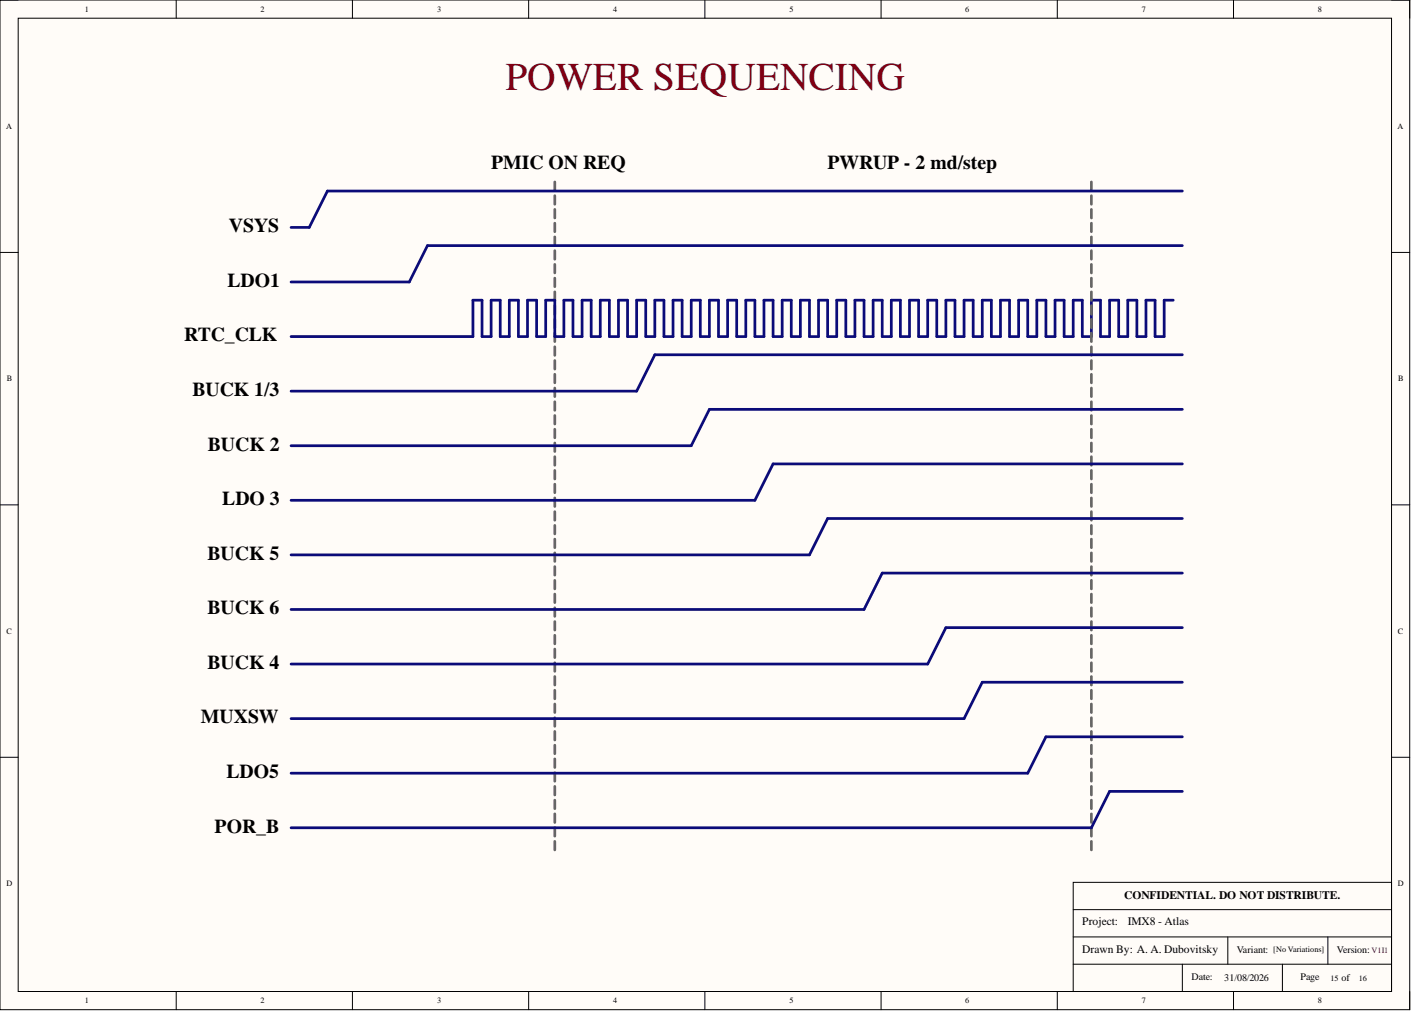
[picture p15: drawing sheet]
<svg xmlns="http://www.w3.org/2000/svg" width="393mm" height="282mm" viewBox="0 0 393 282" stroke-linecap="round" stroke-linejoin="round" font-family="sans-serif">
<defs><g id="words">
<text font-size="11" fill="#7f0013" x="140.9" y="25">POWER SEQUENCING</text>
<g font-size="5.5">
<text x="136.9" y="47">PMIC ON REQ</text>
<text x="230.7" y="47">PWRUP - 2 md/step</text>
<text x="63.8" y="64.8">VSYS</text>
<text x="63.4" y="80">LDO1</text>
<text x="51.3" y="95.2">RTC_CLK</text>
<text x="53.7" y="110.4">BUCK 1/3</text>
<text x="57.9" y="125.6">BUCK 2</text>
<text x="61.9" y="140.8">LDO 3</text>
<text x="57.8" y="156.1">BUCK 5</text>
<text x="57.8" y="171.3">BUCK 6</text>
<text x="57.8" y="186.5">BUCK 4</text>
<text x="56" y="201.7">MUXSW</text>
<text x="63.1" y="216.9">LDO5</text>
<text x="59.8" y="232.1">POR_B</text>
</g>
<g font-size="3.2">
<text x="313.4" y="250.7">CONFIDENTIAL. DO NOT DISTRIBUTE.</text>
<text x="301.7" y="258">Project:</text>
<text x="314.4" y="258">IMX8 - Atlas</text>
<text x="301.7" y="265.6">Drawn By: A. A. Dubovitsky</text>
</g>
<g font-size="2.8">
<text x="344.8" y="265.7">Variant:</text>
<text x="372.7" y="265.7">Version:</text>
<text x="332.1" y="273.3">Date:</text>
<text x="341.3" y="273.6">31/08/2026</text>
<text x="362.6" y="273.3">Page</text>
<text x="374" y="273.6">of</text>
</g>
<g font-size="2.3">
<text x="23.7" y="3.3">1</text>
<text x="72.6" y="3.3">2</text>
<text x="121.9" y="3.3">3</text>
<text x="170.9" y="3.3">4</text>
<text x="220.1" y="3.3">5</text>
<text x="269.1" y="3.3">6</text>
<text x="318.3" y="3.3">7</text>
<text x="367.4" y="3.3">8</text>
<text x="1.7" y="35.9">A</text>
<text x="389.6" y="35.9">A</text>
<text x="1.9" y="106.3">B</text>
<text x="389.8" y="106.3">B</text>
<text x="1.8" y="176.7">C</text>
<text x="389.7" y="176.7">C</text>
<text x="1.8" y="247.1">D</text>
<text x="389.7" y="247.1">D</text>
<text x="355" y="265.5">[No Variations]</text>
<text x="370.9" y="273.4">15</text>
<text x="378.8" y="273.4">16</text>
<text x="23.7" y="279.7">1</text>
<text x="72.6" y="279.7">2</text>
<text x="121.9" y="279.7">3</text>
<text x="170.9" y="279.7">4</text>
<text x="220.1" y="279.7">5</text>
<text x="269.1" y="279.7">6</text>
<text x="318.3" y="279.7">7</text>
<text x="367.4" y="279.7">8</text>
</g>
<text font-size="2.3" fill="#7f0013" x="382.3" y="265.8">V1I1</text>
</g></defs>
<path d="M0 0h393v281.5h-393z" fill-rule="evenodd" fill="#fffcf8"/>
<path d="M0 0h393v281.5h-393z" fill="none" stroke="#000" stroke-width=".28"/>
<path d="M5.1 5.1h382.8v271.3h-382.8z" fill-rule="evenodd" fill="#fffcf8"/>
<g fill="none" stroke="#000" stroke-width=".28">
<path d="M0 0h5.1M5.1 5.1h382.8v271.3h-382.8zM49.1 0v5.1M98.2 0v5.1M147.4 0v5.1M196.5 0v5.1M245.6 0v5.1M294.7 0v5.1M343.9 0v5.1M387.9 0h5.1v5.1M0 70.4h5.1M387.9 70.4h5.1"/>
<path d="M0 140.8h5.1M387.9 140.8h5.1M0 211.1h5.1M387.9 211.1h5.1M299.2 246h88.7v30.4h-88.7zM299.2 253.6h88.7M49.1 276.4v5.1M98.2 276.4v5.1M147.4 276.4v5.1M196.5 276.4v5.1M245.6 276.4v5.1M294.7 276.4v5.1"/>
<path d="M299.2 261.2h88.7M299.2 268.8h88.7M329.6 268.8v7.6M342.3 261.2v7.6M343.9 276.4v5.1M357.5 268.8v7.6M370.2 261.2v7.6M393 276.4v5.1"/>
</g>
<path d="M329.6 53.3h-238.3l-5.1 10.1h-5.1M329.6 68.5h-210.4l-5.1 10.1h-33M327.1 83.7h-2.6v10.1h-2.5v-10.1h-2.5v10.1h-2.6v-10.1h-2.5v10.1h-2.5v-10.1h-2.6v10.1h-2.5v-10.1h-2.5v10.1h-2.6v-10.1h-2.5v10.1h-2.6v-10.1h-2.5v10.1h-2.5v-10.1h-2.6v10.1h-2.5v-10.1h-2.5v10.1h-2.6v-10.1h-2.5v10.1h-2.5v-10.1h-2.6v10.1h-2.5v-10.1h-2.5v10.1h-2.6v-10.1h-2.5v10.1h-2.6v-10.1h-2.5v10.1h-2.5v-10.1h-2.6v10.1h-2.5v-10.1h-2.5v10.1h-2.6v-10.1h-2.5v10.1h-2.5v-10.1h-2.6v10.1h-2.5v-10.1h-2.5v10.1h-2.6v-10.1h-2.5v10.1h-2.5v-10.1h-2.6v10.1h-2.5v-10.1h-2.6v10.1h-2.5v-10.1h-2.5v10.1h-2.6v-10.1h-2.5v10.1h-2.5v-10.1h-2.6v10.1h-2.5v-10.1h-2.5v10.1h-2.6v-10.1h-2.5v10.1h-2.5v-10.1h-2.6v10.1h-2.5v-10.1h-2.5v10.1h-2.6v-10.1h-2.5v10.1h-2.6v-10.1h-2.5v10.1h-2.5v-10.1h-2.6v10.1h-2.5v-10.1h-2.5v10.1h-2.6v-10.1h-2.5v10.1h-2.5v-10.1h-2.6v10.1h-2.5v-10.1h-2.5v10.1h-2.6v-10.1h-2.5v10.1h-2.6v-10.1h-2.5v10.1h-2.5v-10.1h-2.6v10.1M329.6 98.9h-147l-5.1 10.2h-96.4M329.6 114.1h-131.8l-5.1 10.2h-111.6M329.6 129.3h-114.1l-5.1 10.2h-129.3M329.6 144.6h-98.9l-5 10.1h-144.6M329.6 159.8h-83.7l-5 10.1h-159.8M329.6 175h-65.9l-5.1 10.1h-177.5M329.6 190.2h-55.8l-5 10.2h-187.7M329.6 205.4h-38l-5.1 10.2h-205.4M329.6 220.6h-20.3l-5 10.2h-223.2" fill="none" stroke="#0b0b79" stroke-width=".76"/>
<g fill="none" stroke="#666" stroke-width=".76">
<path d="M154.7 50.7v2.4M154.7 54.6v2.3M154.7 58.4v2.4M304.3 50.7v2.4M304.3 54.6v2.3M304.3 58.4v2.4M154.7 62.2v2.4M154.7 66v2.4M154.7 69.9v2.4M154.7 73.7v2.4M154.7 77.5v2.4M304.3 62.2v2.4"/>
<path d="M304.3 66v2.4M304.3 69.9v2.4M304.3 73.7v2.4M304.3 77.5v2.4M154.7 81.4v2.4M154.7 85.2v2.4M154.7 89v2.4M154.7 92.9v2.3M154.7 96.7v2.4M304.3 81.4v2.4M304.3 85.2v2.4M304.3 89v2.4"/>
<path d="M304.3 92.9v2.4M304.3 96.7v2.4M154.7 100.5v2.4M154.7 104.3v2.4M154.7 108.2v2.4M154.7 112v2.4M154.7 115.8v2.4M154.7 119.7v2.4M304.3 100.5v2.4M304.3 104.4v2.3M304.3 108.2v2.4M304.3 112v2.4"/>
<path d="M304.3 115.8v2.4M304.3 119.7v2.4M154.7 123.5v2.4M154.7 127.3v2.4M154.7 131.2v2.3M154.7 135v2.4M154.7 138.8v2.4M304.3 123.5v2.4M304.3 127.3v2.4M304.3 131.2v2.3M304.3 135v2.4M304.3 138.8v2.4"/>
<path d="M154.7 142.6v2.4M154.7 146.5v2.4M154.7 150.3v2.4M154.7 154.1v2.4M154.7 158v2.4M304.3 142.6v2.4M304.3 146.5v2.4M304.3 150.3v2.4M304.3 154.1v2.4M304.3 158v2.4M154.7 161.8v2.4M154.7 165.6v2.4"/>
<path d="M154.7 169.5v2.3M154.7 173.3v2.4M154.7 177.1v2.4M304.3 161.8v2.4M304.3 165.6v2.4M304.3 169.5v2.4M304.3 173.3v2.4M304.3 177.1v2.4M154.7 181v2.3M154.7 184.8v2.4M154.7 188.6v2.4M154.7 192.4v2.4"/>
<path d="M154.7 196.3v2.4M304.3 181v2.3M304.3 184.8v2.4M304.3 188.6v2.4M304.3 192.4v2.4M304.3 196.3v2.4M154.7 200.1v2.4M154.7 203.9v2.4M154.7 207.8v2.3M154.7 211.6v2.4M154.7 215.4v2.4M154.7 219.2v2.4"/>
<path d="M304.3 200.1v2.4M304.3 203.9v2.4M304.3 207.8v2.3M304.3 211.6v2.4M304.3 215.4v2.4M304.3 219.2v2.4M154.7 223.1v2.4M154.7 226.9v2.4M154.7 230.7v2.4M154.7 234.6v2.4M304.3 223.1v2.4M304.3 226.9v2.4"/>
<path d="M304.3 230.7v2.4M304.3 234.6v2.4"/>
</g>
<path d="M81.1 93.8h50.7" fill="none" stroke="#000080" stroke-width=".76"/>
<use href="#words"/>
</svg>
